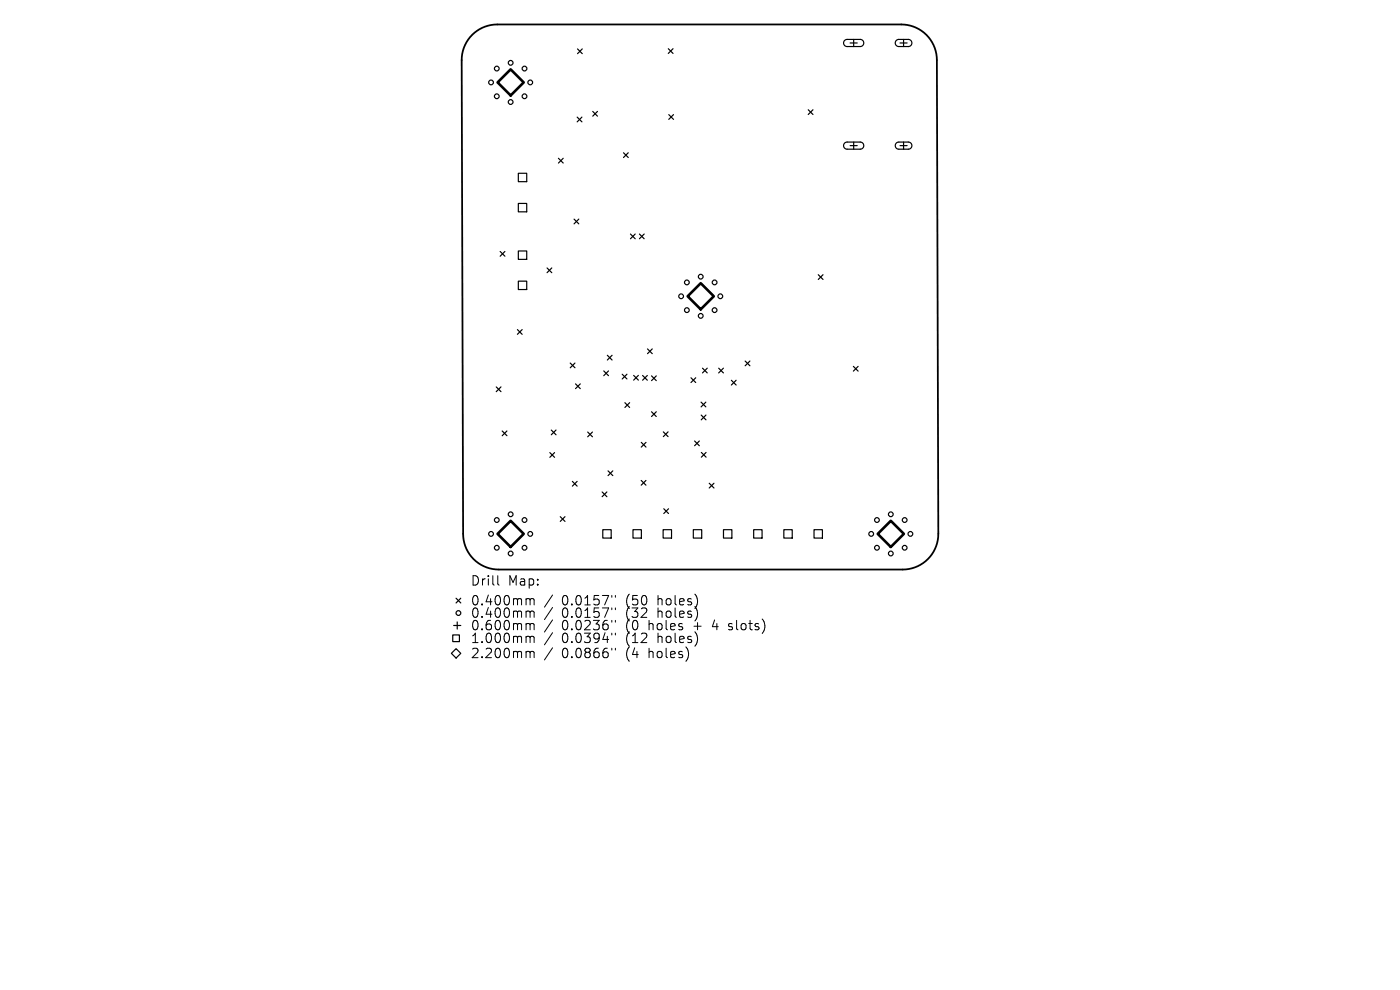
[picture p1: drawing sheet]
<svg xmlns="http://www.w3.org/2000/svg" width="297mm" height="210mm" viewBox="0 0 297 210" stroke-linecap="round" stroke-linejoin="round" font-family="sans-serif">
<defs><g id="words">
<g font-size="2.8">
<text x="99.8" y="124.5">Drill</text>
<text x="107.8" y="124.5">Map:</text>
<text x="99.8" y="128.7">0.400mm</text>
<text x="99.8" y="131.3">0.400mm</text>
<text x="119.2" y="128.7">0.0157&quot;</text>
<text x="119.2" y="131.3">0.0157&quot;</text>
<text x="132.9" y="128.7">(50</text>
<text x="132.9" y="131.3">(32</text>
<text x="139.8" y="128.7">holes)</text>
<text x="139.8" y="131.3">holes)</text>
<text x="99.8" y="134">0.600mm</text>
<text x="99.8" y="136.7">1.000mm</text>
<text x="119.2" y="134">0.0236&quot;</text>
<text x="119.2" y="136.7">0.0394&quot;</text>
<text x="132.9" y="134">(0</text>
<text x="132.9" y="136.7">(12</text>
<text x="137.9" y="134">holes</text>
<text x="139.8" y="136.7">holes)</text>
<text x="147.6" y="134">+</text>
<text x="151.8" y="134">4</text>
<text x="155.4" y="134">slots)</text>
<text x="99.8" y="139.9">2.200mm</text>
<text x="119.2" y="139.9">0.0866&quot;</text>
<text x="132.9" y="139.9">(4</text>
<text x="137.9" y="139.9">holes)</text>
</g>
</g></defs>
<path d="M100.2 7.4a7.6 7.6 0 0 1 5.3-2.2h85.7a7.6 7.6 0 0 1 7.6 7.5l.3 100.6a7.6 7.6 0 0 1-7.6 7.5h-85.7a7.6 7.6 0 0 1-7.6-7.5l-.3-100.6a7.6 7.6 0 0 1 2.3-5.3z" fill="none" stroke="#000" stroke-width=".38"/>
<g fill="none" stroke="#000" stroke-width=".25">
<path d="M122.5 10.4l1 1M123.5 10.4l-1 1M141.8 10.3l1 1M142.8 10.3l-1 1M179.2 8.6l.5-.2h2.8a.76 .76 0 0 1 .7 .7 .76 .76 0 0 1-.7 .8h-2.8a.76 .76 0 0 1-.7-.5 .76 .76 0 0 1 .2-.8zM180.3 9.1h1.6M181.1 8.4v1.5M190.1 8.6l.5-.2h2.1a.76 .76 0 0 1 .8 .7 .76 .76 0 0 1-.8 .8h-2a.76 .76 0 0 1-.7-.5 .76 .76 0 0 1 .1-.8zM190.9 9.1h1.5M191.7 8.4v1.5M110 36.8h1.7v1.7h-1.7zM118.5 33.6l1 1"/>
<path d="M119.5 33.6l-1 1M122.4 24.8l1.1 1.1M123.5 24.8l-1.1 1.1M125.7 23.6l1.1 1M126.8 23.6l-1.1 1M132.3 32.4l1 1M133.3 32.4l-1 1M141.9 24.3l1 1M142.9 24.3l-1 1M171.5 23.3l1 1M172.5 23.3l-1 1M179.2 30.4l.5-.3h2.8a.76 .76 0 0 1 .7 .8 .76 .76 0 0 1-.7 .7h-2.8a.76 .76 0 0 1-.7-.4 .76 .76 0 0 1 .2-.8z"/>
<path d="M180.3 30.9h1.6M181.1 30.1v1.5M190.1 30.4l.5-.3h2.1a.76 .76 0 0 1 .8 .8 .76 .76 0 0 1-.8 .7h-2a.76 .76 0 0 1-.7-.4 .76 .76 0 0 1 .1-.8zM190.9 30.9h1.5M191.7 30.1v1.5M106.1 53.3l1 1.1M107.1 53.3l-1 1.1M110 43.2h1.7v1.7h-1.7zM110 53.2h1.7v1.8h-1.7zM110 59.6h1.7v1.8h-1.7zM116.1 56.8l1 1M117.1 56.8l-1 1"/>
<path d="M121.8 46.5l1 1M122.8 46.5l-1 1M133.7 49.6l1.1 1.1M134.8 49.6l-1.1 1.1M135.6 49.6l1.1 1.1M136.7 49.6l-1.1 1.1M173.6 58.3l1 1M174.6 58.3l-1 1M109.8 69.9l1 1M110.8 69.9l-1 1M121 77l1 1M122 77l-1 1"/>
<path d="M128.1 78.7l1 1M128.8 75.4l1.1 1M129.1 78.7l-1 1M129.9 75.4l-1.1 1M132 79.4l1 1M133 79.4l-1 1M134.4 79.6l1 1M135.4 79.6l-1 1M136.3 79.6l1 1.1M137.3 79.6l-1 1.1M137.4 74l1 1M138.2 79.7l1 1"/>
<path d="M138.4 74l-1 1M139.2 79.7l-1 1M149 78.1l1 1M150 78.1l-1 1M152.5 78.1l1 1M153.5 78.1l-1 1M158.1 76.6l1 1M159.1 76.6l-1 1M181 77.7l1 1M182 77.7l-1 1M105.3 82.1l1 1M106.3 82.1l-1 1"/>
<path d="M106.5 91.4l1 1M107.5 91.4l-1 1M116.6 96l1 1M117 91.2l1 1M117.6 96l-1 1M118 91.2l-1 1M122.1 81.4l1 1M123.1 81.4l-1 1M124.7 91.6l1 1.1M125.7 91.6l-1 1.1M129 99.9l1 1M130 99.9l-1 1"/>
<path d="M132.6 85.4l1 1M133.6 85.4l-1 1M136 93.8l1 1M137 93.8l-1 1M138.2 87.3l1 1.1M139.2 87.3l-1 1.1M140.7 91.6l1 1M141.7 91.6l-1 1M146.6 80.1l1 1M147.4 93.5l1 1.1M147.6 80.1l-1 1M148.4 93.5l-1 1.1"/>
<path d="M148.7 85.3l1 1M148.8 88.1l1 1M148.8 96l1 1M149.7 85.3l-1 1M149.8 88.1l-1 1M149.8 96l-1 1M155.2 80.7l1 1M156.2 80.7l-1 1M118.9 109.6l1 1M119.9 109.6l-1 1M121.4 102.1l1 1M122.4 102.1l-1 1"/>
<path d="M127.7 104.4l1 1M127.9 112.4h1.8v1.7h-1.8zM128.7 104.4l-1 1M134.3 112.4h1.8v1.7h-1.8zM136 101.9l1 1M137 101.9l-1 1M140.7 112.4h1.8v1.7h-1.8zM140.8 107.9l1 1M141.8 107.9l-1 1M147.1 112.4h1.8v1.7h-1.8zM150.5 102.5l1 1M151.5 102.5l-1 1"/>
<path d="M153.5 112.4h1.8v1.7h-1.8zM159.9 112.4h1.8v1.7h-1.8zM166.3 112.4h1.8v1.7h-1.8zM172.7 112.4h1.8v1.7h-1.8zM95.8 138.6l1-1 1 1-1 1zM96 134.7h1.5v1.4h-1.5zM96.2 132.7h1.6M96.7 126.9l1.1 1M97 131.9v1.5M97.8 126.9l-1.1 1"/>
<circle cx="104.2" cy="17.5" r=".5"/>
<circle cx="105.4" cy="14.5" r=".5"/>
<circle cx="108.3" cy="13.3" r=".5"/>
<circle cx="111.3" cy="14.5" r=".5"/>
<circle cx="112.5" cy="17.5" r=".5"/>
<circle cx="105.4" cy="20.4" r=".5"/>
<circle cx="108.3" cy="21.6" r=".5"/>
<circle cx="111.3" cy="20.4" r=".5"/>
<circle cx="145.7" cy="59.9" r=".5"/>
<circle cx="148.7" cy="58.7" r=".5"/>
<circle cx="151.6" cy="59.9" r=".5"/>
<circle cx="144.5" cy="62.8" r=".5"/>
<circle cx="145.7" cy="65.8" r=".5"/>
<circle cx="148.7" cy="67" r=".5"/>
<circle cx="151.6" cy="65.8" r=".5"/>
<circle cx="152.8" cy="62.8" r=".5"/>
<circle cx="104.2" cy="113.3" r=".5"/>
<circle cx="105.4" cy="110.3" r=".5"/>
<circle cx="105.4" cy="116.2" r=".5"/>
<circle cx="108.3" cy="109.1" r=".5"/>
<circle cx="108.3" cy="117.4" r=".5"/>
<circle cx="111.3" cy="116.2" r=".5"/>
<circle cx="111.3" cy="110.3" r=".5"/>
<circle cx="112.5" cy="113.3" r=".5"/>
<circle cx="184.8" cy="113.3" r=".5"/>
<circle cx="186" cy="116.2" r=".5"/>
<circle cx="186" cy="110.3" r=".5"/>
<circle cx="189" cy="117.4" r=".5"/>
<circle cx="189" cy="109.1" r=".5"/>
<circle cx="191.9" cy="110.3" r=".5"/>
<circle cx="191.9" cy="116.2" r=".5"/>
<circle cx="193.1" cy="113.3" r=".5"/>
<circle cx="97.2" cy="130" r=".5"/>
</g>
<path d="M105.6 17.5l2.7-2.8 2.8 2.8-2.8 2.8zM145.9 62.8l2.8-2.7 2.7 2.7-2.7 2.8zM105.6 113.3l2.7-2.8 2.8 2.8-2.8 2.7zM186.2 113.3l2.8-2.8 2.8 2.8-2.8 2.7z" fill="none" stroke="#000" stroke-width=".55"/>
<g fill="none" stroke="#000" stroke-width=".21">
<path d="M105.6 122.1v1.7l.3 .3M111.9 127l.5 .1 .1 .2M111.9 129.6l.5 .1 .1 .2M111.9 132.3l.5 .1 .1 .2M111.9 135l.5 .1 .1 .2M111.9 138.2l.5 .1 .1 .2M112.5 127.3l.2-.3 .5 .1 .1 1.2M112.5 127.3v1M112.5 129.9v1.1M112.5 132.6v1M112.5 135.3v1M112.5 138.5v1"/>
<path d="M112.5 129.9l.2-.3 .5 .1 .1 1.3M112.5 132.6l.2-.3 .5 .1 .1 1.2M112.5 135.3l.2-.3 .5 .1 .1 1.2M112.5 138.5l.2-.3 .5 .1 .1 1.2M117.2 126.2l-1.7 2.6M117.2 128.9l-1.7 2.5M117.2 131.5l-1.7 2.6M117.2 134.2l-1.7 2.6M117.2 137.4l-1.7 2.6M129.8 126.3v.4M129.8 129v.3M129.8 131.6v.4"/>
<path d="M129.8 134.3v.4M129.8 137.5v.4M130.6 126.3v.4M130.6 129v.3M130.6 131.6v.4M130.6 134.3v.4M130.6 137.5v.4M154.6 133.5l.1 .1M154.6 132.4v.4"/>
</g>
<use href="#words"/>
</svg>
